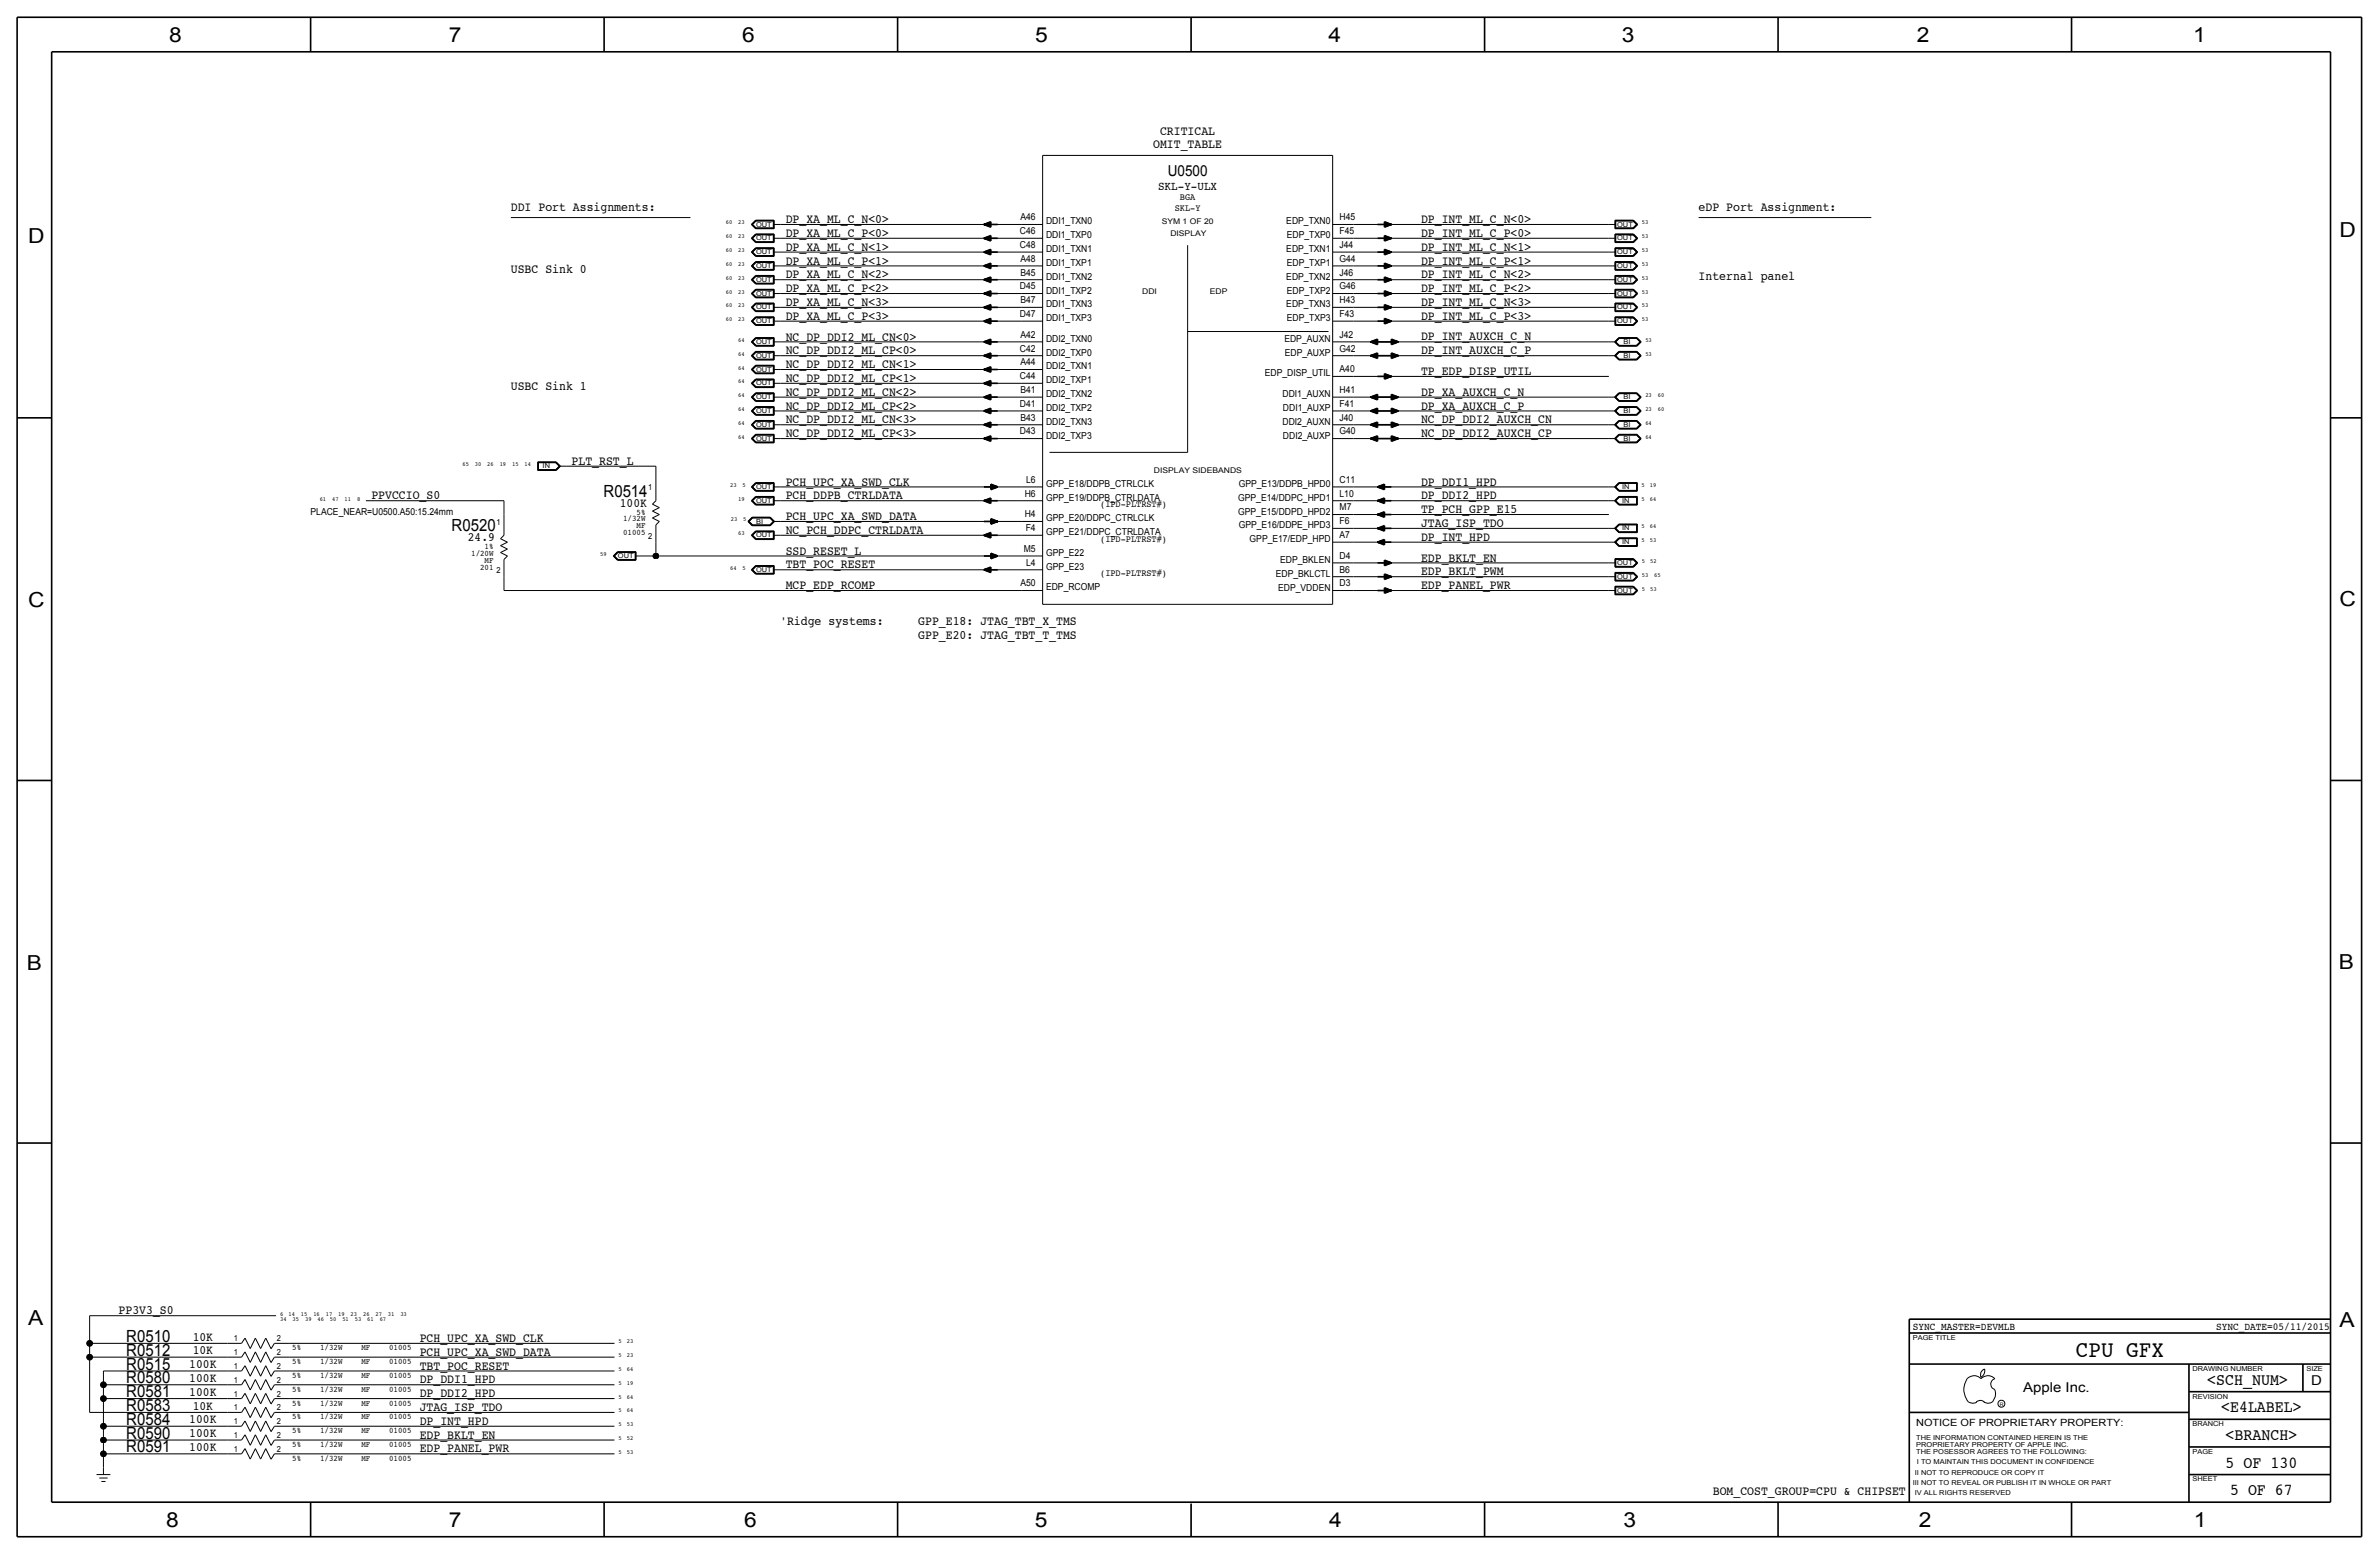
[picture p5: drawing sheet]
<svg xmlns="http://www.w3.org/2000/svg" width="875mm" height="572mm" viewBox="0 0 875 572" stroke-linecap="round" stroke-linejoin="round" font-family="sans-serif">
<defs><g id="words">
<text font-size="8.6" x="763.5" y="499.1">CPU GFX</text>
<g font-size="7.6">
<text x="62.2" y="15.5">8</text>
<text x="165" y="15.5">7</text>
<text x="273" y="15.5">6</text>
<text x="380.7" y="15.5">5</text>
<text x="488.6" y="15.5">4</text>
<text x="596.6" y="15.5">3</text>
<text x="705.1" y="15.5">2</text>
<text x="806.7" y="15.5">1</text>
<text x="10.4" y="89.4">D</text>
<text x="860.5" y="87.1">D</text>
<text x="10.4" y="223.3">C</text>
<text x="860.5" y="222.8">C</text>
<text x="9.8" y="356.6">B</text>
<text x="860.2" y="356.4">B</text>
<text x="10.4" y="487.4">A</text>
<text x="860.5" y="488.2">A</text>
<text x="61.2" y="561.6">8</text>
<text x="165" y="561.6">7</text>
<text x="273.8" y="561.6">6</text>
<text x="380.7" y="561.6">5</text>
<text x="488.9" y="561.6">4</text>
<text x="597.1" y="561.6">3</text>
<text x="705.8" y="561.6">2</text>
<text x="806.9" y="561.6">1</text>
</g>
<g font-size="6.2">
<text x="222" y="182.6">R0514</text>
<text x="166.1" y="195.3">R0520</text>
<text x="46.5" y="493.5">R0510</text>
<text x="46.5" y="503.7">R0515</text>
<text x="46.5" y="498.6">R0512</text>
<text x="46.5" y="508.8">R0580</text>
<text x="811.9" y="509.3">&lt;SCH_NUM&gt;</text>
<text x="46.5" y="513.8">R0581</text>
<text x="46.5" y="518.9">R0583</text>
<text x="817" y="519.4">&lt;E4LABEL&gt;</text>
<text x="46.5" y="524">R0584</text>
<text x="46.5" y="529.1">R0590</text>
<text x="818.6" y="529.6">&lt;BRANCH&gt;</text>
<text x="46.5" y="534.2">R0591</text>
<text x="818.6" y="539.8">5 OF 130</text>
<text x="820.3" y="549.9">5 OF 67</text>
</g>
<text font-size="5.6" x="429.5" y="64.8">U0500</text>
<g font-size="5">
<text x="850.1" y="509.3">D</text>
<text x="744.2" y="511.8">Apple Inc.</text>
</g>
<g font-size="4.7">
<text x="426.7" y="49.5">CRITICAL</text>
<text x="424.2" y="54.6">OMIT_TABLE</text>
<text x="187.9" y="77.5">DDI Port Assignments:</text>
<text x="624.8" y="77.5">eDP Port Assignment:</text>
<text x="289" y="82">DP_XA_ML_C_N&lt;0&gt;</text>
<text x="522.7" y="82">DP_INT_ML_C_N&lt;0&gt;</text>
<text x="289" y="87.1">DP_XA_ML_C_P&lt;0&gt;</text>
<text x="522.7" y="87.1">DP_INT_ML_C_P&lt;0&gt;</text>
<text x="289" y="92.2">DP_XA_ML_C_N&lt;1&gt;</text>
<text x="522.7" y="92.2">DP_INT_ML_C_N&lt;1&gt;</text>
<text x="187.9" y="100.3">USBC Sink 0</text>
<text x="289" y="97.3">DP_XA_ML_C_P&lt;1&gt;</text>
<text x="522.7" y="97.3">DP_INT_ML_C_P&lt;1&gt;</text>
<text x="289" y="102.4">DP_XA_ML_C_N&lt;2&gt;</text>
<text x="289" y="107.4">DP_XA_ML_C_P&lt;2&gt;</text>
<text x="522.7" y="102.4">DP_INT_ML_C_N&lt;2&gt;</text>
<text x="522.7" y="107.4">DP_INT_ML_C_P&lt;2&gt;</text>
<text x="624.8" y="102.9">Internal panel</text>
<text x="289" y="112.5">DP_XA_ML_C_N&lt;3&gt;</text>
<text x="522.7" y="112.5">DP_INT_ML_C_N&lt;3&gt;</text>
<text x="289" y="117.6">DP_XA_ML_C_P&lt;3&gt;</text>
<text x="522.7" y="117.6">DP_INT_ML_C_P&lt;3&gt;</text>
<text x="289" y="125.2">NC_DP_DDI2_ML_CN&lt;0&gt;</text>
<text x="522.7" y="125.2">DP_INT_AUXCH_C_N</text>
<text x="289" y="130.3">NC_DP_DDI2_ML_CP&lt;0&gt;</text>
<text x="522.7" y="130.3">DP_INT_AUXCH_C_P</text>
<text x="289" y="135.4">NC_DP_DDI2_ML_CN&lt;1&gt;</text>
<text x="522.7" y="137.9">TP_EDP_DISP_UTIL</text>
<text x="187.9" y="143.5">USBC Sink 1</text>
<text x="289" y="140.5">NC_DP_DDI2_ML_CP&lt;1&gt;</text>
<text x="289" y="145.5">NC_DP_DDI2_ML_CN&lt;2&gt;</text>
<text x="522.7" y="145.5">DP_XA_AUXCH_C_N</text>
<text x="289" y="150.6">NC_DP_DDI2_ML_CP&lt;2&gt;</text>
<text x="289" y="155.7">NC_DP_DDI2_ML_CN&lt;3&gt;</text>
<text x="522.7" y="155.7">NC_DP_DDI2_AUXCH_CN</text>
<text x="522.7" y="150.6">DP_XA_AUXCH_C_P</text>
<text x="289" y="160.8">NC_DP_DDI2_ML_CP&lt;3&gt;</text>
<text x="522.7" y="160.8">NC_DP_DDI2_AUXCH_CP</text>
<text x="210.3" y="170.9">PLT_RST_L</text>
<text x="289" y="178.6">PCH_UPC_XA_SWD_CLK</text>
<text x="522.7" y="178.6">DP_DDI1_HPD</text>
<text x="136.6" y="183.6">PPVCCIO_S0</text>
<text x="289" y="183.6">PCH_DDPB_CTRLDATA</text>
<text x="522.7" y="183.6">DP_DDI2_HPD</text>
<text x="228" y="186.4">100K</text>
<text x="289" y="191.3">PCH_UPC_XA_SWD_DATA</text>
<text x="522.7" y="188.7">TP_PCH_GPP_E15</text>
<text x="289" y="196.3">NC_PCH_DDPC_CTRLDATA</text>
<text x="522.7" y="193.8">JTAG_ISP_TDO</text>
<text x="172.1" y="199.1">24.9</text>
<text x="289" y="204">SSD_RESET_L</text>
<text x="522.7" y="198.9">DP_INT_HPD</text>
<text x="289" y="209">TBT_POC_RESET</text>
<text x="522.7" y="206.5">EDP_BKLT_EN</text>
<text x="522.7" y="211.6">EDP_BKLT_PWM</text>
<text x="289" y="216.7">MCP_EDP_RCOMP</text>
<text x="522.7" y="216.7">EDP_PANEL_PWR</text>
<text x="287" y="229.9">'Ridge systems:</text>
<text x="337.8" y="229.9">GPP_E18: JTAG_TBT_X_TMS</text>
<text x="337.8" y="235">GPP_E20: JTAG_TBT_T_TMS</text>
<text x="43.6" y="483.4">PP3V3_S0</text>
<text x="70.9" y="493">10K</text>
<text x="154.4" y="493.5">PCH_UPC_XA_SWD_CLK</text>
<text x="69.6" y="503.2">100K</text>
<text x="70.9" y="498.1">10K</text>
<text x="154.4" y="503.7">TBT_POC_RESET</text>
<text x="154.4" y="498.6">PCH_UPC_XA_SWD_DATA</text>
<text x="69.6" y="508.3">100K</text>
<text x="154.4" y="508.8">DP_DDI1_HPD</text>
<text x="69.6" y="513.3">100K</text>
<text x="154.4" y="513.8">DP_DDI2_HPD</text>
<text x="70.9" y="518.4">10K</text>
<text x="154.4" y="518.9">JTAG_ISP_TDO</text>
<text x="69.6" y="523.5">100K</text>
<text x="154.4" y="524">DP_INT_HPD</text>
<text x="69.6" y="528.6">100K</text>
<text x="69.6" y="533.7">100K</text>
<text x="154.4" y="529.1">EDP_BKLT_EN</text>
<text x="154.4" y="534.2">EDP_PANEL_PWR</text>
<text x="630" y="549.9">BOM_COST_GROUP=CPU &amp; CHIPSET</text>
</g>
<text font-size="4.5" x="426" y="69.9">SKL-Y-ULX</text>
<g font-size="3.9">
<text x="703.5" y="488.9">SYNC_MASTER=DEVMLB</text>
<text x="815.1" y="488.9">SYNC_DATE=05/11/2015</text>
</g>
<text font-size="3.7" x="704.8" y="524.5">NOTICE OF PROPRIETARY PROPERTY:</text>
<g font-size="3.5">
<text x="432.1" y="77.5">SKL-Y</text>
<text x="434" y="73.7">BGA</text>
<text x="375.3" y="81">A46</text>
<text x="384.8" y="82.6">DDI1_TXN0</text>
<text x="473.1" y="82.5">EDP_TXN0</text>
<text x="492.7" y="81">H45</text>
<text x="375.2" y="86.1">C46</text>
<text x="384.8" y="87.6">DDI1_TXP0</text>
<text x="473.3" y="87.6">EDP_TXP0</text>
<text x="492.7" y="86.1">F45</text>
<text x="375.2" y="91.2">C48</text>
<text x="384.8" y="92.7">DDI1_TXN1</text>
<text x="473.1" y="92.7">EDP_TXN1</text>
<text x="492.7" y="91.2">J44</text>
<text x="375.3" y="96.3">A48</text>
<text x="375.3" y="101.3">B45</text>
<text x="384.8" y="97.8">DDI1_TXP1</text>
<text x="473.3" y="97.8">EDP_TXP1</text>
<text x="492.7" y="96.3">G44</text>
<text x="492.7" y="101.3">J46</text>
<text x="375.2" y="106.4">D45</text>
<text x="384.8" y="102.9">DDI1_TXN2</text>
<text x="384.8" y="107.9">DDI1_TXP2</text>
<text x="473.1" y="102.9">EDP_TXN2</text>
<text x="473.3" y="107.9">EDP_TXP2</text>
<text x="492.7" y="106.4">G46</text>
<text x="375.3" y="111.5">B47</text>
<text x="384.8" y="113">DDI1_TXN3</text>
<text x="473.1" y="113">EDP_TXN3</text>
<text x="492.7" y="111.5">H43</text>
<text x="375.2" y="116.6">D47</text>
<text x="384.8" y="118.1">DDI1_TXP3</text>
<text x="473.3" y="118.1">EDP_TXP3</text>
<text x="492.7" y="116.6">F43</text>
<text x="375.3" y="124.2">A42</text>
<text x="384.8" y="125.7">DDI2_TXN0</text>
<text x="472.4" y="125.7">EDP_AUXN</text>
<text x="492.7" y="124.2">J42</text>
<text x="375.2" y="129.3">C42</text>
<text x="384.8" y="130.8">DDI2_TXP0</text>
<text x="472.6" y="130.8">EDP_AUXP</text>
<text x="492.7" y="129.3">G42</text>
<text x="375.3" y="134.4">A44</text>
<text x="384.8" y="135.9">DDI2_TXN1</text>
<text x="492.7" y="136.9">A40</text>
<text x="375.2" y="139.4">C44</text>
<text x="384.8" y="141">DDI2_TXP1</text>
<text x="465.2" y="138.4">EDP_DISP_UTIL</text>
<text x="375.2" y="149.6">D41</text>
<text x="375.3" y="144.5">B41</text>
<text x="384.8" y="146">DDI2_TXN2</text>
<text x="471.7" y="146">DDI1_AUXN</text>
<text x="492.7" y="149.6">F41</text>
<text x="492.7" y="144.5">H41</text>
<text x="375.3" y="154.7">B43</text>
<text x="384.8" y="151.1">DDI2_TXP2</text>
<text x="471.9" y="151.1">DDI1_AUXP</text>
<text x="492.7" y="154.7">J40</text>
<text x="375.2" y="159.8">D43</text>
<text x="384.8" y="156.2">DDI2_TXN3</text>
<text x="384.8" y="161.3">DDI2_TXP3</text>
<text x="471.7" y="156.2">DDI2_AUXN</text>
<text x="471.9" y="161.3">DDI2_AUXP</text>
<text x="492.7" y="159.8">G40</text>
<text x="377.4" y="177.5">L6</text>
<text x="384.8" y="179.1">GPP_E18/DDPB_CTRLCLK</text>
<text x="455.6" y="179.1">GPP_E13/DDPB_HPD0</text>
<text x="492.7" y="177.5">C11</text>
<text x="376.9" y="182.6">H6</text>
<text x="384.8" y="184.1">GPP_E19/DDPB_CTRLDATA</text>
<text x="455.4" y="184.1">GPP_E14/DDPC_HPD1</text>
<text x="492.7" y="182.6">L10</text>
<text x="114.2" y="189.2">PLACE_NEAR=U0500.A50:15.24mm</text>
<text x="376.9" y="190.2">H4</text>
<text x="384.8" y="191.8">GPP_E20/DDPC_CTRLCLK</text>
<text x="404.7" y="186.6">(IPD-PLTRST#)</text>
<text x="455.4" y="189.2">GPP_E15/DDPD_HPD2</text>
<text x="492.7" y="187.7">M7</text>
<text x="377.3" y="195.3">F4</text>
<text x="384.8" y="196.8">GPP_E21/DDPC_CTRLDATA</text>
<text x="455.6" y="194.3">GPP_E16/DDPE_HPD3</text>
<text x="492.7" y="197.9">A7</text>
<text x="492.7" y="192.8">F6</text>
<text x="376.6" y="202.9">M5</text>
<text x="404.7" y="199.3">(IPD-PLTRST#)</text>
<text x="459.6" y="199.4">GPP_E17/EDP_HPD</text>
<text x="377.4" y="208">L4</text>
<text x="384.8" y="209.6">GPP_E23</text>
<text x="384.8" y="204.5">GPP_E22</text>
<text x="470.8" y="207">EDP_BKLEN</text>
<text x="492.7" y="205.5">D4</text>
<text x="375.3" y="215.6">A50</text>
<text x="404.7" y="212">(IPD-PLTRST#)</text>
<text x="469.3" y="212.1">EDP_BKLCTL</text>
<text x="492.7" y="215.6">D3</text>
<text x="492.7" y="210.6">B6</text>
<text x="384.8" y="217.2">EDP_RCOMP</text>
<text x="470.1" y="217.2">EDP_VDDEN</text>
</g>
<g font-size="3.1">
<text x="238.5" y="180.3">1</text>
<text x="229.2" y="191.8">1/32W</text>
<text x="234.1" y="189.2">5%</text>
<text x="182.6" y="193">1</text>
<text x="229.2" y="196.9">01005</text>
<text x="234.1" y="194.3">MF</text>
<text x="178.3" y="201.9">1%</text>
<text x="238.5" y="198.1">2</text>
<text x="173.3" y="204.5">1/20W</text>
<text x="176.6" y="209.6">201</text>
<text x="178.3" y="207">MF</text>
<text x="182.6" y="210.8">2</text>
<text x="86" y="493.3">1</text>
<text x="101.8" y="493.3">2</text>
<text x="107.5" y="496.6">5%</text>
<text x="117.7" y="496.6">1/32W</text>
<text x="132.9" y="496.6">MF</text>
<text x="143.1" y="496.6">01005</text>
<text x="86" y="503.4">1</text>
<text x="86" y="498.3">1</text>
<text x="101.8" y="503.4">2</text>
<text x="101.8" y="498.3">2</text>
<text x="107.5" y="501.6">5%</text>
<text x="117.7" y="501.6">1/32W</text>
<text x="132.9" y="501.6">MF</text>
<text x="143.1" y="501.6">01005</text>
<text x="86" y="508.5">1</text>
<text x="101.8" y="508.5">2</text>
<text x="107.5" y="506.7">5%</text>
<text x="117.7" y="506.7">1/32W</text>
<text x="132.9" y="506.7">MF</text>
<text x="143.1" y="506.7">01005</text>
<text x="86" y="513.6">1</text>
<text x="101.8" y="513.6">2</text>
<text x="107.5" y="511.8">5%</text>
<text x="117.7" y="511.8">1/32W</text>
<text x="132.9" y="511.8">MF</text>
<text x="143.1" y="511.8">01005</text>
<text x="86" y="518.7">1</text>
<text x="101.8" y="518.7">2</text>
<text x="107.5" y="516.9">5%</text>
<text x="107.5" y="522">5%</text>
<text x="117.7" y="516.9">1/32W</text>
<text x="117.7" y="522">1/32W</text>
<text x="132.9" y="516.9">MF</text>
<text x="132.9" y="522">MF</text>
<text x="143.1" y="516.9">01005</text>
<text x="143.1" y="522">01005</text>
<text x="86" y="523.7">1</text>
<text x="101.8" y="523.7">2</text>
<text x="107.5" y="527">5%</text>
<text x="117.7" y="527">1/32W</text>
<text x="132.9" y="527">MF</text>
<text x="143.1" y="527">01005</text>
<text x="86" y="528.8">1</text>
<text x="86" y="533.9">1</text>
<text x="101.8" y="528.8">2</text>
<text x="101.8" y="533.9">2</text>
<text x="107.5" y="532.1">5%</text>
<text x="117.7" y="532.1">1/32W</text>
<text x="132.9" y="532.1">MF</text>
<text x="143.1" y="532.1">01005</text>
<text x="107.5" y="537.2">5%</text>
<text x="117.7" y="537.2">1/32W</text>
<text x="132.9" y="537.2">MF</text>
<text x="143.1" y="537.2">01005</text>
</g>
<g font-size="2.9">
<text x="427.3" y="82.6">SYM 1 OF 20</text>
<text x="430.5" y="86.9">DISPLAY</text>
<text x="420.1" y="107.9">DDI</text>
<text x="445" y="107.9">EDP</text>
<text x="424.4" y="174">DISPLAY SIDEBANDS</text>
</g>
<g font-size="2.5">
<text x="278.1" y="83.3">OUT</text>
<text x="594.8" y="83.3">OUT</text>
<text x="278.1" y="88.4">OUT</text>
<text x="594.8" y="88.4">OUT</text>
<text x="278.1" y="93.5">OUT</text>
<text x="594.8" y="93.5">OUT</text>
<text x="278.1" y="98.6">OUT</text>
<text x="594.8" y="98.6">OUT</text>
<text x="278.1" y="103.6">OUT</text>
<text x="594.8" y="103.6">OUT</text>
<text x="278.1" y="108.7">OUT</text>
<text x="278.1" y="113.8">OUT</text>
<text x="594.8" y="113.8">OUT</text>
<text x="594.8" y="108.7">OUT</text>
<text x="278.1" y="118.9">OUT</text>
<text x="594.8" y="118.9">OUT</text>
<text x="278.1" y="131.6">OUT</text>
<text x="278.1" y="126.5">OUT</text>
<text x="597.1" y="131.6">BI</text>
<text x="597.1" y="126.5">BI</text>
<text x="278.1" y="136.7">OUT</text>
<text x="278.1" y="141.7">OUT</text>
<text x="278.1" y="146.8">OUT</text>
<text x="597.1" y="146.8">BI</text>
<text x="278.1" y="151.9">OUT</text>
<text x="597.1" y="151.9">BI</text>
<text x="278.1" y="157">OUT</text>
<text x="597.1" y="157">BI</text>
<text x="278.1" y="162.1">OUT</text>
<text x="597.1" y="162.1">BI</text>
<text x="199.6" y="172.2">IN</text>
<text x="278.1" y="179.8">OUT</text>
<text x="596.6" y="179.8">IN</text>
<text x="278.1" y="184.9">OUT</text>
<text x="596.6" y="184.9">IN</text>
<text x="278.1" y="197.6">OUT</text>
<text x="278.1" y="192.5">BI</text>
<text x="596.6" y="195.1">IN</text>
<text x="596.6" y="200.2">IN</text>
<text x="227.3" y="205.2">OUT</text>
<text x="594.8" y="207.8">OUT</text>
<text x="278.1" y="210.3">OUT</text>
<text x="594.8" y="212.9">OUT</text>
<text x="594.8" y="217.9">OUT</text>
<text x="703.5" y="492.8">PAGE TITLE</text>
<text x="806.4" y="504.2">DRAWING NUMBER</text>
<text x="848.3" y="504.2">SIZE</text>
<text x="806.4" y="514.4">REVISION</text>
<text x="806.4" y="524.5">BRANCH</text>
<text x="704.8" y="532.1">PROPRIETARY PROPERTY OF APPLE INC.</text>
<text x="704.8" y="529.6">THE INFORMATION CONTAINED HEREIN IS THE</text>
<text x="704.8" y="534.7">THE POSESSOR AGREES TO THE FOLLOWING:</text>
<text x="705.1" y="538.5">I TO MAINTAIN THIS DOCUMENT IN CONFIDENCE</text>
<text x="806.4" y="534.7">PAGE</text>
<text x="704.3" y="542.3">II NOT TO REPRODUCE OR COPY IT</text>
<text x="806.4" y="544.8">SHEET</text>
<text x="703.5" y="546.1">III NOT TO REVEAL OR PUBLISH IT IN WHOLE OR PART</text>
<text x="704.3" y="549.9">IV ALL RIGHTS RESERVED</text>
</g>
<g font-size="2.3">
<text x="267" y="82.5">60</text>
<text x="271.5" y="82.5">23</text>
<text x="603.9" y="82.6">53</text>
<text x="267" y="87.6">60</text>
<text x="271.5" y="87.6">23</text>
<text x="603.9" y="87.6">53</text>
<text x="267" y="92.7">60</text>
<text x="271.5" y="92.7">23</text>
<text x="603.9" y="92.7">53</text>
<text x="267" y="97.8">60</text>
<text x="271.5" y="97.8">23</text>
<text x="603.9" y="97.8">53</text>
<text x="267" y="102.9">60</text>
<text x="267" y="107.9">60</text>
<text x="271.5" y="102.9">23</text>
<text x="271.5" y="107.9">23</text>
<text x="603.9" y="108">53</text>
<text x="603.9" y="102.9">53</text>
<text x="267" y="113">60</text>
<text x="271.5" y="113">23</text>
<text x="603.9" y="113">53</text>
<text x="267" y="118.1">60</text>
<text x="271.5" y="118.1">23</text>
<text x="603.9" y="118.1">53</text>
<text x="271.5" y="125.7">64</text>
<text x="605.2" y="125.7">53</text>
<text x="271.5" y="130.8">64</text>
<text x="605.2" y="130.8">53</text>
<text x="271.5" y="135.9">64</text>
<text x="271.5" y="141">64</text>
<text x="271.5" y="146">64</text>
<text x="605.2" y="146.1">23</text>
<text x="609.8" y="146.1">60</text>
<text x="271.5" y="151.1">64</text>
<text x="605.2" y="151.1">23</text>
<text x="609.8" y="151.1">60</text>
<text x="271.5" y="156.2">64</text>
<text x="271.5" y="161.3">64</text>
<text x="605.2" y="156.2">64</text>
<text x="605.2" y="161.3">64</text>
<text x="170.1" y="171.5">65</text>
<text x="174.7" y="171.5">30</text>
<text x="179.2" y="171.5">26</text>
<text x="183.8" y="171.5">19</text>
<text x="188.4" y="171.5">15</text>
<text x="192.9" y="171.5">14</text>
<text x="268.5" y="179.1">23</text>
<text x="273.1" y="179.1">5</text>
<text x="603.8" y="179.1">5</text>
<text x="606.8" y="179.1">19</text>
<text x="117.6" y="184.2">61</text>
<text x="122.2" y="184.2">47</text>
<text x="126.7" y="184.2">11</text>
<text x="131.3" y="184.2">8</text>
<text x="271.5" y="184.2">19</text>
<text x="603.8" y="184.1">5</text>
<text x="606.8" y="184.1">64</text>
<text x="268.8" y="191.8">23</text>
<text x="273.4" y="191.8">5</text>
<text x="271.5" y="196.9">63</text>
<text x="603.8" y="194.3">5</text>
<text x="606.8" y="194.3">64</text>
<text x="603.8" y="199.4">5</text>
<text x="606.8" y="199.4">53</text>
<text x="220.7" y="204.5">59</text>
<text x="268.5" y="209.6">64</text>
<text x="273.1" y="209.6">5</text>
<text x="603.9" y="207">5</text>
<text x="607" y="207">52</text>
<text x="603.9" y="212.1">53</text>
<text x="608.5" y="212.1">65</text>
<text x="603.9" y="217.2">5</text>
<text x="607" y="217.2">53</text>
<text x="103.1" y="483.9">6</text>
<text x="103.1" y="485.7">34</text>
<text x="106.1" y="483.9">14</text>
<text x="107.6" y="485.7">35</text>
<text x="110.7" y="483.9">15</text>
<text x="112.2" y="485.7">39</text>
<text x="115.3" y="483.9">16</text>
<text x="116.8" y="485.7">46</text>
<text x="119.8" y="483.9">17</text>
<text x="121.4" y="485.7">50</text>
<text x="124.4" y="483.9">19</text>
<text x="125.9" y="485.7">51</text>
<text x="129" y="483.9">23</text>
<text x="130.5" y="485.7">53</text>
<text x="133.5" y="483.9">26</text>
<text x="135.1" y="485.7">61</text>
<text x="138.1" y="483.9">27</text>
<text x="139.6" y="485.7">67</text>
<text x="142.7" y="483.9">31</text>
<text x="147.3" y="483.9">33</text>
<text x="227.5" y="494">5</text>
<text x="230.6" y="494">23</text>
<text x="227.5" y="499.1">5</text>
<text x="230.6" y="499.1">23</text>
<text x="227.5" y="504.2">5</text>
<text x="227.5" y="509.3">5</text>
<text x="230.6" y="504.2">64</text>
<text x="230.6" y="509.3">19</text>
<text x="227.5" y="514.4">5</text>
<text x="230.6" y="514.4">64</text>
<text x="227.5" y="519.4">5</text>
<text x="230.6" y="519.4">64</text>
<text x="227.5" y="524.5">5</text>
<text x="230.6" y="524.5">53</text>
<text x="227.5" y="529.6">5</text>
<text x="230.6" y="529.6">52</text>
<text x="227.5" y="534.7">5</text>
<text x="230.6" y="534.7">53</text>
</g>
<text font-size="1.8" x="735.5" y="516.9">R</text>
</g></defs>
<g fill="none" stroke="#000" stroke-width=".37">
<path d="M383.5 57.2h106.7zM383.5 57.2v165.1zM490.2 57.2v165.1zM187.9 80h66zM276.4 87.6l1.5 1.6zM276.4 92.7l1.5 1.6zM276.4 97.8l1.5 1.6zM276.4 82.5l1.5 1.6zM276.4 87.6l1.5-1.5zM276.4 92.7l1.5-1.6zM276.4 97.8l1.5-1.6zM276.4 82.6l1.5-1.6z"/>
<path d="M276.5 87.6l1.5-1.4zM276.5 92.7l1.5-1.5zM276.5 97.8l1.5-1.5zM276.5 82.6l1.5-1.5zM276.5 87.6l1.5 1.5zM276.5 92.7l1.5 1.5zM276.5 97.8l1.5 1.5zM276.5 82.6l1.5 1.4zM276.7 87.6l1.3-1.3zM276.7 92.7l1.3-1.4zM276.7 97.8l1.3-1.4zM276.7 82.6l1.3-1.4z"/>
<path d="M276.7 87.6l1.3 1.4zM276.7 92.7l1.3 1.4zM276.7 97.8l1.3 1.4zM276.7 82.5l1.3 1.4zM276.8 87.6l1.3 1.3zM276.8 92.7l1.3 1.3zM276.8 97.8l1.3 1.3zM276.8 82.5l1.3 1.3zM276.8 87.6l1.3-1.2zM277.9 86.1h6.8zM277.9 91.1h6.8zM277.9 96.2h6.8z"/>
<path d="M277.9 81h6.8zM277.9 89.2h6.8zM277.9 94.3h6.8zM277.9 99.4h6.8zM277.9 84.1h6.8zM278 89.1h6.6zM278 94.2h6.6zM278 99.3h6.6zM278 84h6.6zM278 86.2h6.6zM278 91.2h6.6zM278 96.3h6.6z"/>
<path d="M278 81.1h6.6zM278 86.3h6.5zM278 91.3h6.5zM278 96.4h6.5zM278 81.2h6.5zM278 89h6.5zM278 94.1h6.5zM278 99.2h6.5zM278 83.9h6.5zM278.1 86.4h6.3zM278.1 88.9h6.3zM278.1 91.4h6.3z"/>
<path d="M278.1 94h6.3zM278.1 96.5h6.3zM278.1 99.1h6.3zM278.1 81.3h6.3zM278.1 83.8h6.3zM278.1 91.4l-1.3 1.3zM278.1 96.5l-1.3 1.3zM278.1 81.3l-1.3 1.3zM284.4 86.4v2.5zM284.4 91.4v2.6zM284.4 96.5v2.6zM284.4 81.3v2.5z"/>
<path d="M284.4 87.6h2.6zM284.4 92.7h2.6zM284.4 97.8h2.6zM284.4 82.6h2.6zM284.5 86.3v2.7zM284.5 91.3v2.8zM284.5 96.4v2.8zM284.5 81.2v2.7zM284.6 86.2v2.9zM284.6 91.2v3zM284.6 96.3v3zM284.6 81.1v2.9z"/>
<path d="M284.7 86.1v3.1zM284.7 91.1v3.2zM284.7 96.2v3.2zM284.7 81v3.1zM287 92.7h88.9zM287 87.6h88.9zM287 97.8h88.9zM287 82.6h88.9zM375.9 87.6h7.6zM375.9 97.8h7.6zM375.9 82.6h7.6zM375.9 92.7h7.6z"/>
<path d="M436.8 90.2v76.2zM490.2 97.8h7.6zM490.2 92.7h7.6zM490.2 87.6h7.6zM490.2 82.6h7.6zM497.8 92.7h94zM497.8 82.6h94zM497.8 97.8h94zM497.8 87.6h94zM591.8 97.8h2.5zM591.8 92.7h2.5zM591.8 87.6h2.5z"/>
<path d="M591.8 82.6h2.5zM594 99.4h6.8zM594 96.2v3.2zM594 94.3h6.8zM594 91.1v3.2zM594 89.2h6.8zM594 86.1v3.1zM594 84.1h6.8zM594 81v3.1zM594 96.2h6.8zM594 91.1h6.8zM594 86.1h6.8z"/>
<path d="M594 81h6.8zM594.1 96.3v3zM594.1 99.3h6.7zM594.1 91.2v3zM594.1 94.2h6.7zM594.1 86.2v2.9zM594.1 89.1h6.7zM594.1 81.1v2.9zM594.1 84h6.7zM594.1 96.3h6.7zM594.1 91.2h6.7zM594.1 86.2h6.7z"/>
<path d="M594.1 81.1h6.7zM594.2 96.4v2.8zM594.2 99.2h6.5zM594.2 91.3v2.8zM594.2 94.1h6.5zM594.2 86.3v2.7zM594.2 89h6.5zM594.2 81.2v2.7zM594.2 83.9h6.5zM594.2 96.4h6.5zM594.2 91.3h6.5zM594.2 86.3h6.5z"/>
<path d="M594.2 81.2h6.5zM594.3 96.5h6.4zM594.3 96.5v2.6zM594.3 99.1h6.4zM594.3 91.4h6.4zM594.3 91.4v2.6zM594.3 94h6.4zM594.3 86.4h6.4zM594.3 86.4v2.5zM594.3 88.9h6.4zM594.3 81.3h6.4zM594.3 81.3v2.5z"/>
<path d="M594.3 83.8h6.4zM600.7 96.5l1.2 1.3zM600.7 91.4l1.2 1.3zM600.7 86.4l1.2 1.2zM600.7 81.3l1.2 1.3zM600.7 99.1l1.2-1.3zM600.7 94l1.2-1.3zM600.7 88.9l1.2-1.3zM600.7 83.8l1.2-1.3zM600.7 96.4l1.4 1.4zM600.7 91.3l1.4 1.4zM600.7 86.3l1.4 1.3z"/>
<path d="M600.7 81.2l1.4 1.4zM600.7 99.2l1.4-1.4zM600.7 94.1l1.4-1.4zM600.7 83.9l1.4-1.4zM600.8 99.3l1.4-1.5zM600.8 94.2l1.4-1.5zM600.8 89.1l1.4-1.5zM600.8 84l1.4-1.4zM600.8 96.3l1.4 1.5zM600.8 91.2l1.4 1.5zM600.8 86.2l1.4 1.4zM600.8 81.1l1.4 1.5z"/>
<path d="M600.8 96.2l1.6 1.6zM600.8 91.1l1.6 1.6zM600.8 86.1l1.6 1.5zM600.8 81l1.6 1.6zM600.8 94.3l1.6-1.6zM600.8 89.2l1.6-1.6zM602.1 87.6l-1.4 1.4zM602.4 97.8l-1.6 1.6zM602.4 82.5l-1.6 1.6zM624.8 80h63.5zM276.4 102.9l1.5 1.5zM276.4 107.9l1.5 1.6z"/>
<path d="M276.4 113l1.5 1.6zM276.4 118.1l1.5 1.6zM276.4 102.9l1.5-1.6zM276.4 108l1.5-1.6zM276.4 113l1.5-1.5zM276.4 118.1l1.5-1.6zM276.5 102.9l1.5-1.5zM276.5 108l1.5-1.5zM276.5 113l1.5-1.4zM276.5 118.1l1.5-1.5zM276.5 102.9l1.5 1.4zM276.5 108l1.5 1.4z"/>
<path d="M276.5 113l1.5 1.5zM276.5 118.1l1.5 1.5zM276.7 102.9l1.3-1.4zM276.7 108l1.3-1.4zM276.7 113l1.3-1.3zM276.7 118.1l1.3-1.4zM276.7 102.9l1.3 1.3zM276.7 107.9l1.3 1.4zM276.7 113l1.3 1.4zM276.7 118.1l1.3 1.4zM276.8 102.9l1.3 1.2zM276.8 107.9l1.3 1.3z"/>
<path d="M276.8 113l1.3 1.3zM276.8 118.1l1.3 1.3zM276.8 102.9l1.3-1.3zM276.8 113l1.3-1.2zM277.9 101.3h6.8zM277.9 106.4h6.8zM277.9 111.5h6.8zM277.9 116.5h6.8zM277.9 104.4h6.8zM277.9 109.5h6.8zM277.9 114.6h6.8zM277.9 119.7h6.8z"/>
<path d="M278 104.3h6.6zM278 109.4h6.6zM278 114.5h6.6zM278 119.6h6.6zM278 101.4h6.6zM278 106.5h6.6zM278 111.6h6.6zM278 116.6h6.6zM278 101.5h6.5zM278 106.6h6.5zM278 111.7h6.5zM278 116.7h6.5z"/>
<path d="M278 104.2h6.5zM278 109.3h6.5zM278 114.4h6.5zM278 119.5h6.5zM278.1 101.6h6.3zM278.1 104.1h6.3zM278.1 106.7h6.3zM278.1 109.2h6.3zM278.1 111.8h6.3zM278.1 114.3h6.3zM278.1 116.8h6.3zM278.1 119.4h6.3z"/>
<path d="M278.1 106.7l-1.3 1.3zM278.1 116.8l-1.3 1.3zM284.4 101.6v2.5zM284.4 106.7v2.5zM284.4 111.8v2.5zM284.4 116.8v2.6zM284.4 102.9h2.6zM284.4 108h2.6zM284.4 113h2.6zM284.4 118.1h2.6zM284.5 101.5v2.7zM284.5 106.6v2.7z"/>
<path d="M284.5 111.7v2.7zM284.5 116.7v2.8zM284.6 101.4v2.9zM284.6 106.5v2.9zM284.6 111.6v2.9zM284.6 116.6v3zM284.7 101.3v3.1zM284.7 106.4v3.1zM284.7 111.5v3.1zM284.7 116.5v3.2zM287 118.1h88.9zM287 113h88.9z"/>
<path d="M287 102.9h88.9zM287 108h88.9zM375.9 102.9h7.6zM375.9 108h7.6zM375.9 118.1h7.6zM375.9 113h7.6zM490.2 113h7.6zM490.2 118.1h7.6zM490.2 102.9h7.6zM490.2 108h7.6zM497.8 102.9h94zM497.8 113h94z"/>
<path d="M497.8 118.1h94zM497.8 108h94zM591.8 118.1h2.5zM591.8 113h2.5zM591.8 108h2.5zM591.8 102.9h2.5zM594 119.7h6.8zM594 116.5v3.2zM594 114.6h6.8zM594 111.5v3.1zM594 109.5h6.8zM594 106.4v3.1z"/>
<path d="M594 104.4h6.8zM594 101.3v3.1zM594 116.5h6.8zM594 111.5h6.8zM594 106.4h6.8zM594 101.3h6.8zM594.1 116.6v3zM594.1 119.6h6.7zM594.1 111.6v2.9zM594.1 114.5h6.7zM594.1 106.5v2.9zM594.1 109.4h6.7z"/>
<path d="M594.1 101.4v2.9zM594.1 104.3h6.7zM594.1 116.6h6.7zM594.1 111.6h6.7zM594.1 106.5h6.7zM594.1 101.4h6.7zM594.2 116.7v2.8zM594.2 119.5h6.5zM594.2 111.7v2.7zM594.2 114.4h6.5zM594.2 106.6v2.7zM594.2 109.3h6.5z"/>
<path d="M594.2 101.5v2.7zM594.2 104.2h6.5zM594.2 116.7h6.5zM594.2 111.7h6.5zM594.2 106.6h6.5zM594.2 101.5h6.5zM594.3 116.8h6.4zM594.3 116.8v2.6zM594.3 119.4h6.4zM594.3 111.8h6.4zM594.3 111.8v2.5zM594.3 114.3h6.4z"/>
<path d="M594.3 106.7h6.4zM594.3 106.7v2.5zM594.3 109.2h6.4zM594.3 101.6h6.4zM594.3 101.6v2.5zM594.3 104.1h6.4zM600.7 116.8l1.2 1.3zM600.7 111.8l1.2 1.2zM600.7 106.7l1.2 1.3zM600.7 101.6l1.2 1.3zM600.7 119.4l1.2-1.3zM600.7 114.3l1.2-1.3z"/>
<path d="M600.7 109.2l1.2-1.3zM600.7 104.1l1.2-1.2zM600.7 116.7l1.4 1.4zM600.7 111.7l1.4 1.3zM600.7 106.6l1.4 1.4zM600.7 101.5l1.4 1.4zM600.7 119.5l1.4-1.4zM600.7 114.4l1.4-1.4zM600.7 109.3l1.4-1.4zM600.7 104.2l1.4-1.3zM600.8 119.6l1.4-1.5zM600.8 114.5l1.4-1.5z"/>
<path d="M600.8 109.4l1.4-1.4zM600.8 104.3l1.4-1.4zM600.8 116.6l1.4 1.5zM600.8 111.6l1.4 1.4zM600.8 106.5l1.4 1.5zM600.8 101.4l1.4 1.5zM600.8 116.5l1.6 1.6zM600.8 111.5l1.6 1.5zM600.8 106.4l1.6 1.6zM600.8 101.3l1.6 1.6zM600.8 119.7l1.6-1.6zM600.8 114.6l1.6-1.6z"/>
<path d="M600.8 109.5l1.6-1.6zM600.8 104.4l1.6-1.5zM276.4 135.9l1.5 1.6zM276.4 130.8l1.5 1.6zM276.4 125.7l1.5 1.6zM276.4 135.9l1.5-1.6zM276.4 130.8l1.5-1.6zM276.4 125.7l1.5-1.5zM276.5 135.9l1.5-1.5zM276.5 130.8l1.5-1.5zM276.5 125.7l1.5-1.4zM276.5 135.9l1.5 1.5z"/>
<path d="M276.5 130.8l1.5 1.5zM276.5 125.7l1.5 1.5zM276.7 135.9l1.3-1.4zM276.7 130.8l1.3-1.4zM276.7 125.7l1.3-1.3zM276.7 135.9l1.3 1.4zM276.7 130.8l1.3 1.4zM276.7 125.7l1.3 1.4zM276.8 135.9l1.3 1.3zM276.8 130.8l1.3 1.3zM276.8 125.7l1.3 1.3zM276.8 135.9l1.3-1.3z"/>
<path d="M276.8 130.8l1.3-1.3zM277.9 139.4h6.8zM277.9 134.3h6.8zM277.9 129.2h6.8zM277.9 124.2h6.8zM277.9 137.5h6.8zM277.9 132.4h6.8zM277.9 127.3h6.8zM278 137.4h6.6zM278 132.3h6.6zM278 127.2h6.6zM278 139.5h6.6z"/>
<path d="M278 134.4h6.6zM278 129.3h6.6zM278 124.3h6.6zM278 139.6h6.5zM278 134.5h6.5zM278 129.4h6.5zM278 124.4h6.5zM278 137.3h6.5zM278 132.2h6.5zM278 127.1h6.5zM278.1 139.7h6.3zM278.1 134.6h6.3z"/>
<path d="M278.1 137.2h6.3zM278.1 129.5h6.3zM278.1 132.1h6.3zM278.1 124.5h6.3zM278.1 127h6.3zM278.1 139.7l-1.3 1.3zM278.1 124.5l-1.3 1.2zM284.4 139.7v2.5zM284.4 134.6v2.6zM284.4 129.5v2.6zM284.4 124.5v2.5zM284.4 135.9h2.6z"/>
<path d="M284.4 130.8h2.6zM284.4 125.7h2.6zM284.5 139.6v2.7zM284.5 134.5v2.8zM284.5 129.4v2.8zM284.5 124.4v2.7zM284.6 139.5v2.9zM284.6 134.4v3zM284.6 129.3v3zM284.6 124.3v2.9zM284.7 139.4v3.1zM284.7 134.3v3.2z"/>
<path d="M284.7 129.2v3.2zM284.7 124.2v3.1zM287 135.9h88.9zM287 125.7h88.9zM287 130.8h88.9zM375.9 135.9h7.6zM375.9 130.8h7.6zM375.9 125.7h7.6zM436.8 121.9h51.8zM490.2 138.4h7.6zM490.2 130.8h7.6zM490.2 125.7h7.6z"/>
<path d="M497.8 130.8h94zM497.8 125.7h94zM497.8 138.4h94zM591.8 130.8h2.5zM591.8 125.7h2.5zM593.9 130.8l1.5 1.6zM593.9 125.7l1.5 1.6zM593.9 130.8l1.5-1.6zM593.9 125.7l1.5-1.5zM594 130.8l1.5-1.5zM594 125.7l1.5-1.4zM594 130.8l1.5 1.5z"/>
<path d="M594 125.7l1.5 1.5zM594.2 130.8l1.3-1.4zM594.2 125.7l1.3-1.3zM594.2 130.8l1.3 1.4zM594.2 125.7l1.3 1.4zM594.3 130.8l1.3 1.3zM594.3 125.7l1.3 1.3zM594.3 130.8l1.3-1.3zM594.3 125.7l1.3-1.2zM595.4 132.4h6.7zM595.4 127.3h6.7zM595.4 129.2h6.7z"/>
<path d="M595.4 124.2h6.7zM595.5 129.3h6.5zM595.5 124.3h6.5zM595.5 132.3h6.5zM595.5 127.2h6.5zM595.5 129.4h6.5zM595.5 124.4h6.5zM595.5 132.2h6.5zM595.5 127.1h6.5zM595.6 129.5h6.3zM595.6 124.5h6.3zM595.6 132.1h6.3z"/>
<path d="M595.6 127h6.3zM601.9 129.5l1.3 1.3zM601.9 124.5l1.3 1.2zM601.9 132.1l1.3-1.3zM601.9 127l1.3-1.3zM602 129.4l1.4 1.4zM602 124.4l1.4 1.3zM602 132.2l1.4-1.4zM602 132.3l1.5-1.5zM602 127.2l1.5-1.5zM602 129.3l1.5 1.5zM602 124.3l1.5 1.4z"/>
<path d="M602.1 129.2l1.6 1.6zM602.1 124.2l1.6 1.5zM602.1 132.4l1.6-1.6zM602.1 127.3l1.6-1.6zM603.4 125.7l-1.4 1.4zM276.4 141l1.5 1.5zM276.4 146l1.5 1.6zM276.4 151.1l1.5 1.6zM276.4 156.2l1.5 1.6zM276.4 141l1.5-1.6zM276.4 146.1l1.5-1.6zM276.4 151.1l1.5-1.5z"/>
<path d="M276.4 156.2l1.5-1.6zM276.5 141l1.5-1.5zM276.5 146.1l1.5-1.5zM276.5 151.1l1.5-1.4zM276.5 156.2l1.5-1.5zM276.5 141l1.5 1.4zM276.5 146.1l1.5 1.4zM276.5 151.1l1.5 1.5zM276.5 156.2l1.5 1.5zM276.7 141l1.3-1.4zM276.7 146.1l1.3-1.4zM276.7 151.1l1.3-1.3z"/>
<path d="M276.7 156.2l1.3-1.4zM276.7 141l1.3 1.3zM276.7 146l1.3 1.4zM276.7 151.1l1.3 1.4zM276.7 156.2l1.3 1.4zM276.8 141l1.3 1.2zM276.8 146l1.3 1.3zM276.8 151.1l1.3 1.3zM276.8 156.2l1.3 1.3zM276.8 146.1l1.3-1.3zM276.8 151.1l1.3-1.2zM277.9 144.5h6.8z"/>
<path d="M277.9 149.6h6.8zM277.9 154.6h6.8zM277.9 159.7h6.8zM277.9 142.5h6.8zM277.9 147.6h6.8zM277.9 152.7h6.8zM277.9 157.8h6.8zM278 142.4h6.6zM278 147.5h6.6zM278 152.6h6.6zM278 157.7h6.6zM278 144.6h6.6z"/>
<path d="M278 149.7h6.6zM278 154.7h6.6zM278 159.8h6.6zM278 144.7h6.5zM278 149.8h6.5zM278 154.8h6.5zM278 159.9h6.5zM278 142.3h6.5zM278 147.4h6.5zM278 152.5h6.5zM278 157.6h6.5zM278.1 142.2h6.3z"/>
<path d="M278.1 144.8h6.3zM278.1 147.3h6.3zM278.1 149.9h6.3zM278.1 152.4h6.3zM278.1 154.9h6.3zM278.1 157.5h6.3zM278.1 154.9l-1.3 1.3zM284.4 144.8v2.5zM284.4 149.9v2.5zM284.4 154.9v2.6zM284.4 141h2.6zM284.4 146.1h2.6z"/>
<path d="M284.4 151.1h2.6zM284.4 156.2h2.6zM284.5 144.7v2.7zM284.5 149.8v2.7zM284.5 154.8v2.8zM284.5 159.9v2.8zM284.6 144.6v2.9zM284.6 149.7v2.9zM284.6 154.7v3zM284.6 159.8v3zM284.7 144.5v3.1zM284.7 149.6v3.1z"/>
<path d="M284.7 154.6v3.2zM284.7 159.7v3.2zM287 151.1h88.9zM287 156.2h88.9zM287 141h88.9zM287 146.1h88.9zM375.9 156.2h7.6zM375.9 141h7.6zM375.9 151.1h7.6zM375.9 146.1h7.6zM490.2 156.2h7.6zM490.2 151.1h7.6z"/>
<path d="M490.2 146.1h7.6zM497.8 156.2h94zM497.8 151.1h94zM497.8 146.1h94zM591.8 146.1h2.5zM591.8 156.2h2.5zM591.8 151.1h2.5zM593.9 146l1.5 1.6zM593.9 156.2l1.5 1.6zM593.9 151.1l1.5 1.6zM593.9 146.1l1.5-1.6zM593.9 156.2l1.5-1.6z"/>
<path d="M593.9 151.1l1.5-1.5zM594 146.1l1.5-1.5zM594 156.2l1.5-1.5zM594 151.1l1.5-1.4zM594 146.1l1.5 1.4zM594 156.2l1.5 1.5zM594 151.1l1.5 1.5zM594.2 146.1l1.3-1.4zM594.2 156.2l1.3-1.4zM594.2 151.1l1.3-1.3zM594.2 146l1.3 1.4zM594.2 156.2l1.3 1.4z"/>
<path d="M594.2 151.1l1.3 1.4zM594.3 146l1.3 1.3zM594.3 156.2l1.3 1.3zM594.3 151.1l1.3 1.3zM594.3 146.1l1.3-1.3zM594.3 156.2l1.3-1.3zM594.3 151.1l1.3-1.2zM595.4 147.6h6.7zM595.4 157.8h6.7zM595.4 152.7h6.7zM595.4 159.7l-1.5 1.6zM595.4 144.5h6.7z"/>
<path d="M595.4 154.6h6.7zM595.4 159.7h6.7zM595.4 149.6h6.7zM595.5 144.6h6.5zM595.5 154.7h6.5zM595.5 159.8h6.5zM595.5 149.7h6.5zM595.5 147.5h6.5zM595.5 157.7h6.5zM595.5 152.6h6.5zM595.5 144.7h6.5zM595.5 154.8h6.5z"/>
<path d="M595.5 159.9h6.5zM595.5 149.8h6.5zM595.5 147.4h6.5zM595.5 157.6h6.5zM595.5 152.5h6.5zM595.6 144.8h6.3zM595.6 154.9h6.3zM595.6 149.9h6.3zM595.6 147.3h6.3zM595.6 157.5h6.3zM595.6 152.4h6.3zM601.9 144.8l1.3 1.3z"/>
<path d="M601.9 154.9l1.3 1.3zM601.9 149.9l1.3 1.2zM601.9 147.3l1.3-1.3zM601.9 157.5l1.3-1.3zM601.9 152.4l1.3-1.3zM602 144.7l1.4 1.4zM602 154.8l1.4 1.4zM602 159.9l1.4 1.4zM602 149.8l1.4 1.3zM602 147.4l1.4-1.4zM602 157.6l1.4-1.4zM602 152.5l1.4-1.4z"/>
<path d="M602 147.5l1.5-1.4zM602 157.7l1.5-1.5zM602 152.6l1.5-1.5zM602 144.6l1.5 1.5zM602 154.7l1.5 1.5zM602 159.8l1.5 1.5zM602 149.7l1.5 1.4zM602.1 144.5l1.6 1.6zM602.1 154.6l1.6 1.6zM602.1 159.7l1.6 1.6zM602.1 149.6l1.6 1.5zM602.1 147.6l1.6-1.6z"/>
<path d="M602.1 152.7l1.6-1.6zM603.7 156.2l-1.6 1.6zM197.8 169.9v3.1zM197.8 173h6.8zM197.8 169.9h6.8zM197.9 170v2.9zM197.9 172.9h6.6zM197.9 170h6.6zM198 170.1h6.5zM198 170.1v2.7zM198 172.8h6.5zM198.1 170.2h6.3z"/>
<path d="M198.1 170.2v2.5zM198.1 172.7h6.3zM204.4 172.7l1.3-1.3zM204.4 170.2l1.3 1.3zM204.5 172.8l1.3-1.4zM204.5 170.1l1.3 1.4zM204.5 170l1.5 1.5zM204.5 172.9l1.5-1.4zM204.6 169.9l1.5 1.6zM204.6 173l1.5-1.6zM205.7 171.5h2.5zM208.2 171.5h33z"/>
<path d="M241.2 171.5v5zM241.2 176.5v7.7zM276.4 179.1l1.5 1.5zM276.4 161.3l1.5 1.6zM276.4 179.1l1.5-1.6zM276.4 161.3l1.5-1.6zM276.5 179.1l1.5-1.5zM276.5 161.3l1.5-1.5zM276.5 179.1l1.5 1.4zM276.5 161.3l1.5 1.5zM276.7 179.1l1.3-1.4zM276.7 161.3l1.3-1.4z"/>
<path d="M276.7 179.1l1.3 1.3zM276.7 161.3l1.3 1.4zM276.8 179.1l1.3 1.2zM276.8 161.3l1.3 1.3zM277.9 177.5h6.8zM277.9 162.9h6.8zM278 162.8h6.6zM278 177.6h6.6zM278 177.7h6.5zM278 162.7h6.5zM278.1 177.8h6.3zM278.1 160h6.3z"/>
<path d="M278.1 162.6h6.3zM278.1 177.8l-1.3 1.3zM278.1 160l-1.3 1.3zM284.4 177.8v2.5zM284.4 160v2.6zM284.4 179.1h2.6zM284.4 161.3h2.6zM284.5 177.7v2.7zM284.6 177.6v2.9zM284.7 177.5v3.1zM287 161.3h88.9zM287 179.1h88.9z"/>
<path d="M375.9 179.1h7.6zM375.9 161.3h7.6zM386 166.4h50.8zM490.2 179.1h7.6zM490.2 161.3h7.6zM497.8 161.3h94zM497.8 179.1h94zM591.8 161.3h2.5zM591.8 179.1h2.5zM593.9 161.3l1.5 1.6zM593.9 179.1l1.5 1.5zM593.9 179.1l1.5-1.6z"/>
<path d="M594 161.3l1.5-1.5zM594 179.1l1.5-1.5zM594 161.3l1.5 1.5zM594 179.1l1.5 1.4zM594.2 161.3l1.3-1.4zM594.2 179.1l1.3-1.4zM594.2 161.3l1.3 1.4zM594.2 179.1l1.3 1.3zM594.3 161.3l1.3 1.3zM594.3 179.1l1.3 1.2zM594.3 161.3l1.3-1.3zM594.3 179.1l1.3-1.3z"/>
<path d="M595.4 162.9h6.7zM595.4 177.5h6.8zM595.5 162.8h6.5zM595.5 177.6h6.6zM595.5 162.7h6.5zM595.5 177.7h6.5zM595.6 160h6.3zM595.6 162.6h6.3zM595.6 177.8h6.3zM601.9 160l1.3 1.3zM601.9 162.6l1.3-1.3zM601.9 177.8v2.5z"/>
<path d="M602 162.8l1.5-1.5zM602 177.7v2.7zM602.1 162.9l1.6-1.6zM602.1 177.6v2.9zM602.2 177.5v3.1zM603.4 161.3l-1.4 1.4zM134.6 184.2h50.8zM184.1 198.1l1.3-1.3zM184.1 198.1l2.5 1.3zM185.4 184.2v5zM185.4 189.2v7.7zM240 185.4l1.2-1.3z"/>
<path d="M240 185.4l2.5 1.3zM240 190.5l2.5 1.3zM240 188l2.5 1.2zM240 190.5l2.5-1.3zM240 188l2.5-1.3zM241.2 199.4v5.1zM241.2 193v6.4zM242.5 191.8l-1.3 1.2zM275.1 191.8l1.6 1.5zM275.1 191.8l1.6-1.6zM275.2 191.8l1.5 1.4zM275.2 191.8l1.5-1.5z"/>
<path d="M275.4 191.8l1.4-1.4zM275.4 191.8l1.4 1.3zM275.5 191.8l1.3 1.2zM275.5 191.8l1.3-1.3zM276.4 196.8l1.5 1.6zM276.4 184.1l1.5 1.6zM276.4 196.9l1.5-1.6zM276.4 184.2l1.5-1.6zM276.5 196.9l1.5-1.5zM276.5 184.2l1.5-1.5zM276.5 196.9l1.5 1.4zM276.5 184.2l1.5 1.4z"/>
<path d="M276.7 196.9l1.3-1.4zM276.7 193.3h6.6zM276.7 184.2l1.3-1.4zM276.7 196.8l1.3 1.4zM276.7 184.1l1.3 1.4zM276.7 190.2h6.6zM276.7 190.3h6.6zM276.7 193.2h6.6zM276.8 190.4h6.4zM276.8 193.1h6.4zM276.8 196.8l1.3 1.3zM276.8 184.1l1.3 1.3z"/>
<path d="M276.8 193h6.4zM276.8 190.5h6.4zM276.8 184.2l1.3-1.3zM277.9 195.3h6.8zM277.9 182.6h6.8zM277.9 198.4h6.8zM277.9 185.7h6.8zM277.9 180.6h6.8zM278 198.3h6.6zM278 185.6h6.6zM278 180.5h6.6zM278 195.4h6.6z"/>
<path d="M278 182.7h6.6zM278 195.5h6.5zM278 182.8h6.5zM278 198.2h6.5zM278 185.5h6.5zM278 180.4h6.5zM278.1 195.6h6.3zM278.1 198.1h6.3zM278.1 182.9h6.3zM278.1 185.4h6.3zM278.1 180.3h6.3zM278.1 195.6l-1.3 1.3z"/>
<path d="M283.2 190.5l1.2 1.3zM283.2 193.1l1.4-1.3zM283.2 190.4l1.4 1.4zM283.3 193.2l1.4-1.4zM283.3 190.3l1.4 1.5zM283.3 190.2l1.6 1.6zM283.3 193.3l1.6-1.5zM284.4 195.6v2.5zM284.4 182.9v2.5zM284.4 196.9h2.6zM284.4 191.8h2.6zM284.4 184.2h2.6z"/>
<path d="M284.4 191.8l-1.2 1.2zM284.5 195.5v2.7zM284.5 182.8v2.7zM284.6 195.4v2.9zM284.6 182.7v2.9zM284.7 195.3v3.1zM284.7 182.6v3.1zM287 191.8h88.9zM287 184.2h88.9zM287 196.9h88.9zM375.9 196.9h7.6zM375.9 184.2h7.6z"/>
<path d="M375.9 191.8h7.6zM490.2 199.4h7.6zM490.2 194.3h7.6zM490.2 189.2h7.6zM490.2 184.2h7.6zM497.8 194.3h94zM497.8 184.2h94zM497.8 199.4h94zM497.8 189.2h94zM591.8 194.3h2.5zM591.8 184.2h2.5zM591.8 199.4h2.5z"/>
<path d="M593.9 194.3l1.5 1.6zM593.9 184.1l1.5 1.6zM593.9 199.4l1.5 1.6zM593.9 194.3l1.5-1.6zM594 194.3l1.5-1.5zM594 184.2l1.5-1.5zM594 199.4l1.5-1.5zM594 194.3l1.5 1.5zM594 184.2l1.5 1.4zM594 199.4l1.5 1.5zM594.2 194.3l1.3-1.4zM594.2 194.3l1.3 1.4z"/>
<path d="M594.2 184.1l1.3 1.4zM594.2 199.4l1.3 1.4zM594.3 194.3l1.3 1.3zM594.3 184.1l1.3 1.3zM594.3 199.4l1.3 1.3zM594.3 194.3l1.3-1.3zM594.3 184.2l1.3-1.3zM594.3 199.4l1.3-1.3zM595.4 192.7h6.8zM595.4 182.6h6.8zM595.4 197.8h6.8zM595.4 182.6l-1.5 1.6z"/>
<path d="M595.4 197.8l-1.5 1.6zM595.4 195.9h6.8zM595.4 180.6h6.8zM595.4 185.7h6.8zM595.5 192.8h6.6zM595.5 182.7h6.6zM595.5 197.9h6.6zM595.5 195.8h6.6zM595.5 180.5h6.6zM595.5 185.6h6.6zM595.5 195.7h6.5zM595.5 180.4h6.5z"/>
<path d="M595.5 185.5h6.5zM595.5 182.8l-1.3 1.4zM595.5 198l-1.3 1.4zM595.5 192.9h6.5zM595.5 182.8h6.5zM595.5 198h6.5zM595.6 195.6h6.3zM595.6 180.3h6.3zM595.6 185.4h6.3zM595.6 193h6.3zM595.6 182.9h6.3zM595.6 198.1h6.3z"/>
<path d="M601.9 193v2.6zM601.9 182.9v2.5zM601.9 198.1v2.6zM602 192.9v2.8zM602 182.8v2.7zM602 198v2.8zM602.1 192.8v3zM602.1 182.7v2.9zM602.1 197.9v3zM602.2 192.7v3.2zM602.2 182.6v3.1zM602.2 197.8v3.2z"/>
<path d="M184.1 203.2l2.5 1.3zM184.1 200.7l2.5 1.2zM184.1 203.2l2.5-1.3zM184.1 200.7l2.5-1.3zM185.4 212.1v5.1zM185.4 205.7v6.4zM185.4 217.2h190.5zM186.6 204.5l-1.2 1.2zM225.6 204.5l1.5 1.5zM225.6 204.5l1.5-1.6zM225.7 204.5l1.5-1.5zM225.7 204.5l1.5 1.4z"/>
<path d="M225.9 204.5l1.3-1.4zM225.9 204.5l1.3 1.3zM226 204.5l1.3 1.2zM226 204.5l1.3-1.3zM227.1 202.9h6.8zM227.1 206h6.8zM227.2 205.9h6.6zM227.2 203h6.6zM227.2 203.1h6.5zM227.2 205.8h6.5zM227.3 203.2h6.3zM227.3 205.7h6.3z"/>
<path d="M233.6 203.2v2.5zM233.6 204.5h2.6zM233.7 203.1v2.7zM233.8 203v2.9zM233.9 202.9v3.1zM236.2 204.5h5zM241.2 204.5h134.7zM276.4 209.5l1.5 1.6zM276.4 209.6l1.5-1.6zM276.5 209.6l1.5-1.5zM276.5 209.6l1.5 1.4zM276.7 209.6l1.3-1.4z"/>
<path d="M276.7 209.6l1.3 1.3zM276.8 209.5l1.3 1.3zM276.8 209.6l1.3-1.3zM277.9 208h6.8zM277.9 211.1h6.8zM278 211h6.6zM278 208.1h6.6zM278 208.2h6.5zM278 210.9h6.5zM278.1 208.3h6.3zM278.1 210.8h6.3zM284.4 208.3v2.5z"/>
<path d="M284.4 209.6h2.6zM284.5 208.2v2.7zM284.6 208.1v2.9zM284.7 208v3.1zM287 209.6h88.9zM375.9 217.2h7.6zM375.9 204.5h7.6zM375.9 209.6h7.6zM490.2 217.2h7.6zM490.2 207h7.6zM490.2 212.1h7.6zM497.8 212.1h94z"/>
<path d="M497.8 217.2h94zM497.8 207h94zM591.8 217.2h2.5zM591.8 212.1h2.5zM591.8 207h2.5zM594 218.7h6.8zM594 215.6v3.1zM594 213.7h6.8zM594 210.5v3.2zM594 208.6h6.8zM594 205.4v3.2zM594 215.6h6.8z"/>
<path d="M594 210.5h6.8zM594 205.4h6.8zM594.1 215.7v2.9zM594.1 218.6h6.7zM594.1 210.6v3zM594.1 213.6h6.7zM594.1 205.5v3zM594.1 208.5h6.7zM594.1 215.7h6.7zM594.1 210.6h6.7zM594.1 205.5h6.7zM594.2 215.8v2.7z"/>
<path d="M594.2 218.5h6.5zM594.2 210.7v2.8zM594.2 213.5h6.5zM594.2 205.6v2.8zM594.2 208.4h6.5zM594.2 215.8h6.5zM594.2 210.7h6.5zM594.2 205.6h6.5zM594.3 215.9h6.4zM594.3 215.9v2.5zM594.3 218.4h6.4zM594.3 210.8h6.4z"/>
<path d="M594.3 210.8v2.6zM594.3 213.4h6.4zM594.3 205.7h6.4zM594.3 205.7v2.6zM594.3 208.3h6.4zM595.4 201h6.8zM595.5 200.9h6.6zM595.5 200.8h6.5zM595.6 200.7h6.3zM600.7 215.9l1.2 1.3zM600.7 210.8l1.2 1.3zM600.7 205.7l1.2 1.3z"/>
<path d="M600.7 218.4l1.2-1.2zM600.7 213.4l1.2-1.3zM600.7 208.3l1.2-1.3zM600.7 215.8l1.4 1.4zM600.7 210.7l1.4 1.4zM600.7 205.6l1.4 1.4zM600.7 218.5l1.4-1.3zM600.7 213.5l1.4-1.4zM600.8 218.6l1.4-1.4zM600.8 213.6l1.4-1.5zM600.8 208.5l1.4-1.5zM600.8 215.7l1.4 1.5z"/>
<path d="M600.8 210.6l1.4 1.5zM600.8 205.5l1.4 1.5zM600.8 215.6l1.6 1.6zM600.8 210.5l1.6 1.6zM600.8 205.4l1.6 1.6zM602.1 207l-1.4 1.4zM602.4 217.2l-1.6 1.5zM602.4 212.1l-1.6 1.6zM602.4 207l-1.6 1.6zM383.5 222.3h106.7zM33 494h50.8zM33 499.1h50.8z"/>
<path d="M33 483.9h68.5zM33 483.9v10.1zM33 494v5.1zM33 499.1v20.3zM83.8 494h5zM83.8 499.1h5zM90.1 492.1l1.9 3.9zM90.1 497.2l1.9 3.8zM90.1 492.1l-1.3 1.9zM90.1 497.2l-1.3 1.9zM93.9 492.1l-1.9 3.9zM93.9 497.2l-1.9 3.8z"/>
<path d="M93.9 492.1l2 3.9zM93.9 497.2l2 3.8zM97.7 492.1l-1.8 3.9zM97.7 497.2l-1.8 3.8zM97.7 492.1l2 3.9zM97.7 497.2l2 3.8zM100.9 494h5.7zM100.9 499.1h5.7zM100.9 494l-1.2 2.1zM100.9 499.1l-1.2 2zM106.6 494h119.4zM106.6 499.1h119.4z"/>
<path d="M33 519.4h50.8zM38 504.2h45.8zM38 509.3h45.8zM38 514.4h45.8zM38 504.2v5.1zM38 509.3v5.1zM38 514.4v10.1zM83.8 509.3h5zM83.8 514.4h5zM83.8 504.2h5zM83.8 519.4h5zM90.1 507.3l1.9 3.9z"/>
<path d="M90.1 512.4l1.9 3.9zM90.1 502.3l1.9 3.8zM90.1 517.5l1.9 3.9zM90.1 507.3l-1.3 2zM90.1 512.4l-1.3 2zM90.1 502.3l-1.3 1.9zM90.1 517.5l-1.3 1.9zM93.9 507.3l-1.9 3.9zM93.9 512.4l-1.9 3.9zM93.9 502.3l-1.9 3.8zM93.9 517.5l-1.9 3.9zM93.9 507.3l2 3.9z"/>
<path d="M93.9 512.4l2 3.9zM93.9 502.3l2 3.8zM93.9 517.5l2 3.9zM97.7 507.3l-1.8 3.9zM97.7 512.4l-1.8 3.9zM97.7 502.3l-1.8 3.8zM97.7 517.5l-1.8 3.9zM97.7 507.3l2 3.9zM97.7 512.4l2 3.9zM97.7 502.3l2 3.8zM97.7 517.5l2 3.9zM100.9 509.3h5.7z"/>
<path d="M100.9 514.4h5.7zM100.9 504.2h5.7zM100.9 519.4h5.7zM100.9 509.3l-1.2 2zM100.9 514.3l-1.2 2.1zM100.9 504.2l-1.2 2zM100.9 519.4l-1.2 2.1zM106.6 504.2h119.4zM106.6 509.3h119.4zM106.6 514.4h119.4zM106.6 519.4h119.4zM724.1 515.6l.5 .2a2.67 2.67 0 0 0 2.5-.2"/>
<path d="M726.8 515.7a2.09 2.09 0 0 1 3.1 0M728.6 506.5a2.69 2.69 0 0 0 1.3-3 2.26 2.26 0 0 0-1.3 3M729.7 515.6l.4 .2a2.67 2.67 0 0 0 2.6-.2M733.7 511.1a4.5 4.5 0 0 1-1 4.6M733.8 511a2.08 2.08 0 0 1-1.6-2 2.08 2.08 0 0 1 1.6-2 3.4 3.4 0 0 0-5.1 0 3.6 3.6 0 0 0-3.9-.8 3.6 3.6 0 0 0-2.3 3.3 7.1 7.1 0 0 0 1.6 6.2M38 524.5h45.8zM38 524.5v5.1zM38 529.6h45.8zM38 529.6v5.1zM38 534.7h45.8zM38 534.7v5zM38 539.8v2.5z"/>
<path d="M83.8 524.5h5zM83.8 529.6h5zM83.8 534.7h5zM90.1 522.6l1.9 3.8zM90.1 527.7l1.9 3.8zM90.1 532.7l1.9 3.9zM90.1 522.6l-1.3 1.9zM90.1 527.7l-1.3 1.9zM90.1 532.7l-1.3 2zM93.9 522.6l-1.9 3.8zM93.9 527.7l-1.9 3.8zM93.9 532.7l-1.9 3.9z"/>
<path d="M93.9 522.6l2 3.8zM93.9 527.7l2 3.8zM93.9 532.7l2 3.9zM97.7 522.6l-1.8 3.8zM97.7 527.7l-1.8 3.8zM97.7 532.7l-1.8 3.9zM97.7 522.6l2 3.8zM97.7 527.7l2 3.8zM97.7 532.7l2 3.9zM100.9 524.5h5.7zM100.9 529.6h5.7zM100.9 534.7h5.7z"/>
<path d="M100.9 524.5l-1.2 2zM100.9 529.6l-1.2 2zM100.9 534.7l-1.2 2zM106.6 529.6h119.4zM106.6 534.7h119.4zM106.6 524.5h119.4zM35.5 542.3h5.1zM36.5 543.6h3.1zM37.3 544.8h1.5z"/>
<circle cx="736.1" cy="516.2" r="1.28"/>
</g>
<g fill="none" stroke="#000" stroke-width=".6" stroke-linecap="butt">
<path d="M6.3 6.4v558.7zM6.3 6.4h862.3zM19 19.1h838.2zM19 19.1v533.4zM114.2 6.4v12.7zM222.2 6.4v12.7zM330.1 6.4v12.7zM438.1 6.4v12.7zM546 6.4v12.7zM654 6.4v12.7zM761.9 6.4v12.7zM857.2 19.1v533.4z"/>
<path d="M868.6 6.4v558.7zM361.9 92.7l2.5 .5zM361.9 92.7l2.5 .8zM361.9 92.7l2.5-.5zM361.9 92.7l2.5-.2zM361.9 92.7l2.5 .3zM361.9 92.7l2.5-1zM361.9 92.7l2.5 1zM361.9 92.7l2.5-.8zM361.9 92.7h5.1zM361.9 87.6l2.5 .5zM361.9 87.6l2.5 .8z"/>
<path d="M361.9 87.6l2.5-.5zM361.9 87.6l2.5-.2zM361.9 87.6l2.5 .3zM361.9 87.6l2.5-1zM361.9 87.6l2.5 1zM361.9 87.6l2.5-.7zM361.9 87.6h5.1zM361.9 82.6l2.5 .5zM361.9 82.6l2.5 .7zM361.9 82.6l2.5-.6zM361.9 82.6l2.5-.3zM361.9 82.6l2.5 .2z"/>
<path d="M361.9 82.6l2.5-1.1zM361.9 82.6l2.5 1zM361.9 82.6l2.5-.8zM361.9 82.6h5.1zM361.9 97.8l2.5 .5zM361.9 97.8l2.5 .8zM361.9 97.8l2.5-.5zM361.9 97.8l2.5-.3zM361.9 97.8l2.5 .2zM361.9 97.8l2.5-1zM361.9 97.8l2.5 1zM361.9 97.8l2.5-.8z"/>
<path d="M361.9 97.8h5.1zM364.4 91.7v2zM364.4 86.6v2zM364.4 81.5v2.1zM364.4 96.8v2zM506.7 82.6h5.1zM506.7 87.6h5.1zM506.7 92.7h5.1zM506.7 97.8h5.1zM509.2 83.1l2.6-.5zM509.2 83.3l2.6-.7zM509.2 82l2.6 .6z"/>
<path d="M509.2 82.3l2.6 .3zM509.2 82.8l2.6-.2zM509.2 81.5l2.6 1.1zM509.2 83.6l2.6-1zM509.2 81.8l2.6 .8zM509.2 88.1l2.6-.5zM509.2 88.4l2.6-.8zM509.2 87.1l2.6 .5zM509.2 87.4l2.6 .2zM509.2 87.9l2.6-.3zM509.2 86.6l2.6 1zM509.2 88.6l2.6-1z"/>
<path d="M509.2 86.9l2.6 .7zM509.2 93.2l2.6-.5zM509.2 93.5l2.6-.8zM509.2 92.2l2.6 .5zM509.2 92.5l2.6 .2zM509.2 93l2.6-.3zM509.2 91.7l2.6 1zM509.2 93.7l2.6-1zM509.2 91.9l2.6 .8zM509.2 98.3l2.6-.5zM509.2 98.6l2.6-.8zM509.2 97.3l2.6 .5z"/>
<path d="M509.2 97.5l2.6 .3zM509.2 98l2.6-.2zM509.2 96.8l2.6 1zM509.2 98.8l2.6-1zM509.2 97l2.6 .8zM509.2 81.5v2.1zM509.2 86.6v2zM509.2 91.7v2zM509.2 96.8v2zM361.9 102.9l2.5 .5zM361.9 102.9l2.5 .7zM361.9 102.9l2.5-.5z"/>
<path d="M361.9 102.9l2.5-.3zM361.9 102.9l2.5 .2zM361.9 102.9l2.5-1zM361.9 102.9l2.5 1zM361.9 102.9l2.5-.8zM361.9 102.9h5.1zM361.9 118.1l2.5 .5zM361.9 118.1l2.5 .8zM361.9 118.1l2.5-.5zM361.9 118.1l2.5-.2zM361.9 118.1l2.5 .3zM361.9 118.1l2.5-1z"/>
<path d="M361.9 118.1l2.5 1zM361.9 118.1l2.5-.8zM361.9 118.1h5.1zM361.9 108l2.5 .5zM361.9 108l2.5 .7zM361.9 108l2.5-.6zM361.9 108l2.5-.3zM361.9 108l2.5 .2zM361.9 108l2.5-1.1zM361.9 108l2.5 1zM361.9 108l2.5-.8zM361.9 108h5.1z"/>
<path d="M361.9 113l2.5 .5zM361.9 113l2.5 .8zM361.9 113l2.5-.5zM361.9 113l2.5-.2zM361.9 113l2.5 .3zM361.9 113l2.5-1zM361.9 113l2.5 1zM361.9 113l2.5-.7zM361.9 113h5.1zM364.4 101.9v2zM364.4 117.1v2zM364.4 106.9v2.1z"/>
<path d="M364.4 112v2zM506.7 113h5.1zM506.7 118.1h5.1zM506.7 102.9h5.1zM506.7 108h5.1zM509.2 113.5l2.6-.5zM509.2 113.8l2.6-.8zM509.2 112.5l2.6 .5zM509.2 112.8l2.6 .2zM509.2 113.3l2.6-.3zM509.2 112l2.6 1zM509.2 114l2.6-1z"/>
<path d="M509.2 112.3l2.6 .7zM509.2 118.6l2.6-.5zM509.2 118.9l2.6-.8zM509.2 117.6l2.6 .5zM509.2 117.9l2.6 .2zM509.2 118.4l2.6-.3zM509.2 117.1l2.6 1zM509.2 119.1l2.6-1zM509.2 117.3l2.6 .8zM509.2 103.4l2.6-.5zM509.2 103.6l2.6-.7zM509.2 102.4l2.6 .5z"/>
<path d="M509.2 102.6l2.6 .3zM509.2 103.1l2.6-.2zM509.2 101.9l2.6 1zM509.2 103.9l2.6-1zM509.2 102.1l2.6 .8zM509.2 108.5l2.6-.5zM509.2 108.7l2.6-.7zM509.2 107.4l2.6 .6zM509.2 107.7l2.6 .3zM509.2 108.2l2.6-.2zM509.2 106.9l2.6 1.1zM509.2 109l2.6-1z"/>
<path d="M509.2 107.2l2.6 .8zM509.2 112v2zM509.2 117.1v2zM509.2 101.9v2zM509.2 106.9v2.1zM361.9 125.7l2.5 .5zM361.9 125.7l2.5 .8zM361.9 125.7l2.5-.5zM361.9 125.7l2.5-.2zM361.9 125.7l2.5 .3zM361.9 125.7l2.5-1zM361.9 125.7l2.5 1z"/>
<path d="M361.9 125.7l2.5-.7zM361.9 125.7h5.1zM361.9 130.8l2.5 .5zM361.9 130.8l2.5 .8zM361.9 130.8l2.5-.5zM361.9 130.8l2.5-.2zM361.9 130.8l2.5 .3zM361.9 130.8l2.5-1zM361.9 130.8l2.5 1zM361.9 130.8l2.5-.8zM361.9 130.8h5.1zM361.9 135.9l2.5 .5z"/>
<path d="M361.9 135.9l2.5 .8zM361.9 135.9l2.5-.5zM361.9 135.9l2.5-.3zM361.9 135.9l2.5 .2zM361.9 135.9l2.5-1zM361.9 135.9l2.5 1zM361.9 135.9l2.5-.8zM361.9 135.9h5.1zM364.4 124.7v2zM364.4 129.8v2zM364.4 134.9v2zM364.4 140v2z"/>
<path d="M504.1 125.7h10.2zM504.1 130.8h10.2zM504.1 125.7l2.6-.7zM504.1 125.7l2.6 1zM504.1 125.7l2.6-1zM504.1 125.7l2.6-.5zM504.1 125.7l2.6 .8zM504.1 125.7l2.6 .5zM504.1 125.7l2.6 .3zM504.1 125.7l2.6-.2zM504.1 130.8l2.6-.8zM504.1 130.8l2.6 1z"/>
<path d="M504.1 130.8l2.6-1zM504.1 130.8l2.6-.5zM504.1 130.8l2.6 .8zM504.1 130.8l2.6 .5zM504.1 130.8l2.6 .3zM504.1 130.8l2.6-.2zM506.7 124.7v2zM506.7 129.8v2zM506.7 138.4h5.1zM509.2 138.9l2.6-.5zM509.2 139.2l2.6-.8zM509.2 137.9l2.6 .5z"/>
<path d="M509.2 138.2l2.6 .2zM509.2 138.7l2.6-.3zM509.2 137.4l2.6 1zM509.2 139.4l2.6-1zM509.2 137.7l2.6 .7zM509.2 137.4v2zM511.8 125.2l2.5 .5zM511.8 125l2.5 .7zM511.8 126.5l2.5-.8zM511.8 126.2l2.5-.5zM511.8 124.7l2.5 1zM511.8 126.7l2.5-1z"/>
<path d="M511.8 126l2.5-.3zM511.8 125.5l2.5 .2zM511.8 130.3l2.5 .5zM511.8 130l2.5 .8zM511.8 131.6l2.5-.8zM511.8 131.3l2.5-.5zM511.8 129.8l2.5 1zM511.8 131.8l2.5-1zM511.8 131.1l2.5-.3zM511.8 130.6l2.5 .2zM511.8 124.7v2zM511.8 129.8v2z"/>
<path d="M6.3 153.7h12.7zM361.9 146.1l2.5 .5zM361.9 146.1l2.5 .7zM361.9 146.1l2.5-.6zM361.9 146.1l2.5-.3zM361.9 146.1l2.5 .2zM361.9 146.1l2.5-1.1zM361.9 146.1l2.5 1zM361.9 146.1l2.5-.8zM361.9 146.1h5.1zM361.9 151.1l2.5 .5zM361.9 151.1l2.5 .8z"/>
<path d="M361.9 151.1l2.5-.5zM361.9 151.1l2.5-.2zM361.9 151.1l2.5 .3zM361.9 151.1l2.5-1zM361.9 151.1l2.5 1zM361.9 151.1l2.5-.7zM361.9 151.1h5.1zM361.9 156.2l2.5 .5zM361.9 156.2l2.5 .8zM361.9 156.2l2.5-.5zM361.9 156.2l2.5-.2zM361.9 156.2l2.5 .3z"/>
<path d="M361.9 156.2l2.5-1zM361.9 156.2l2.5 1zM361.9 156.2l2.5-.8zM361.9 156.2h5.1zM361.9 141l2.5 .5zM361.9 141l2.5 .7zM361.9 141l2.5-.5zM361.9 141l2.5-.3zM361.9 141l2.5 .2zM361.9 141l2.5-1zM361.9 141l2.5 1zM361.9 141l2.5-.8z"/>
<path d="M361.9 141h5.1zM364.4 145v2.1zM364.4 150.1v2zM364.4 155.2v2zM504.1 156.2h10.2zM504.1 151.1h10.2zM504.1 146.1h10.2zM504.1 156.2l2.6-.8zM504.1 156.2l2.6 1zM504.1 156.2l2.6-1zM504.1 156.2l2.6-.5zM504.1 156.2l2.6 .8z"/>
<path d="M504.1 156.2l2.6 .5zM504.1 156.2l2.6 .3zM504.1 156.2l2.6-.2zM504.1 151.1l2.6-.7zM504.1 151.1l2.6 1zM504.1 151.1l2.6-1zM504.1 151.1l2.6-.5zM504.1 151.1l2.6 .8zM504.1 151.1l2.6 .5zM504.1 151.1l2.6 .3zM504.1 151.1l2.6-.2zM504.1 146.1l2.6-.8z"/>
<path d="M504.1 146.1l2.6 1zM504.1 146.1l2.6-1.1zM504.1 146.1l2.6-.6zM504.1 146.1l2.6 .7zM504.1 146.1l2.6 .5zM504.1 146.1l2.6 .2zM504.1 146.1l2.6-.3zM506.7 155.2v2zM506.7 150.1v2zM506.7 145v2.1zM511.8 155.7l2.5 .5zM511.8 155.4l2.5 .8z"/>
<path d="M511.8 157l2.5-.8zM511.8 156.7l2.5-.5zM511.8 155.2l2.5 1zM511.8 157.2l2.5-1zM511.8 156.5l2.5-.3zM511.8 156l2.5 .2zM511.8 150.6l2.5 .5zM511.8 150.4l2.5 .7zM511.8 151.9l2.5-.8zM511.8 151.6l2.5-.5zM511.8 150.1l2.5 1zM511.8 152.1l2.5-1z"/>
<path d="M511.8 151.4l2.5-.3zM511.8 150.9l2.5 .2zM511.8 145.5l2.5 .6zM511.8 145.3l2.5 .8zM511.8 146.8l2.5-.7zM511.8 146.6l2.5-.5zM511.8 145l2.5 1.1zM511.8 147.1l2.5-1zM511.8 146.3l2.5-.2zM511.8 145.8l2.5 .3zM511.8 155.2v2zM511.8 150.1v2z"/>
<path d="M511.8 145v2.1zM857.2 153.7h11.4zM361.9 161.3l2.5 .5zM361.9 161.3l2.5 .8zM361.9 161.3l2.5-.5zM361.9 161.3l2.5-.3zM361.9 161.3l2.5 .2zM361.9 161.3l2.5-1zM361.9 161.3l2.5 1zM361.9 161.3l2.5-.8zM361.9 161.3h5.1zM361.9 179.1h5.1z"/>
<path d="M364.4 179.6l2.6-.5zM364.4 179.8l2.6-.7zM364.4 178.6l2.6 .5zM364.4 178.8l2.6 .3zM364.4 179.3l2.6-.2zM364.4 178.1l2.6 1zM364.4 178.3l2.6 .8zM364.4 178.1v2zM364.4 160.3v2zM504.1 161.3h10.2zM504.1 161.3l2.6-.8zM504.1 161.3l2.6 1z"/>
<path d="M504.1 161.3l2.6-1zM504.1 161.3l2.6-.5zM504.1 161.3l2.6 .8zM504.1 161.3l2.6 .5zM504.1 161.3l2.6 .2zM504.1 161.3l2.6-.3zM506.7 160.3v2zM506.7 179.1l2.5 .5zM506.7 179.1l2.5 .7zM506.7 179.1l2.5-.5zM506.7 179.1l2.5-.3zM506.7 179.1l2.5 .2z"/>
<path d="M506.7 179.1l2.5-1zM506.7 179.1l2.5 1zM506.7 179.1l2.5-.8zM506.7 179.1h5.1zM509.2 178.1v2zM511.8 160.8l2.5 .5zM511.8 160.5l2.5 .8zM511.8 162.1l2.5-.8zM511.8 161.8l2.5-.5zM511.8 160.3l2.5 1zM511.8 162.3l2.5-1zM511.8 161.5l2.5-.2z"/>
<path d="M511.8 161l2.5 .3zM511.8 160.3v2zM361.9 196.9l2.5 .5zM361.9 196.9l2.5 .7zM361.9 196.9l2.5-.6zM361.9 196.9l2.5-.3zM361.9 196.9l2.5 .2zM361.9 196.9l2.5-1.1zM361.9 196.9l2.5 1zM361.9 196.9l2.5-.8zM361.9 196.9h5.1zM361.9 184.2l2.5 .5z"/>
<path d="M361.9 184.2l2.5 .7zM361.9 184.2l2.5-.6zM361.9 184.2l2.5-.3zM361.9 184.2l2.5 .2zM361.9 184.2l2.5-1.1zM361.9 184.2l2.5 1zM361.9 184.2l2.5-.8zM361.9 184.2h5.1zM361.9 191.8h5.1zM364.4 180.1l2.6-1zM364.4 192.3l2.6-.5zM364.4 192.5l2.6-.7z"/>
<path d="M364.4 191.3l2.6 .5zM364.4 191.5l2.6 .3zM364.4 192l2.6-.2zM364.4 190.8l2.6 1zM364.4 192.8l2.6-1zM364.4 191l2.6 .8zM364.4 195.8v2.1zM364.4 183.1v2.1zM364.4 190.8v2zM506.7 199.4l2.5 .5zM506.7 199.4l2.5 .8zM506.7 199.4l2.5-.5z"/>
<path d="M506.7 199.4l2.5-.3zM506.7 199.4l2.5 .2zM506.7 199.4l2.5-1zM506.7 199.4l2.5 1zM506.7 199.4l2.5-.8zM506.7 199.4h5.1zM506.7 184.2l2.5 .5zM506.7 184.2l2.5 .7zM506.7 184.2l2.5-.6zM506.7 184.2l2.5-.3zM506.7 184.2l2.5 .2zM506.7 184.2l2.5-1.1z"/>
<path d="M506.7 184.2l2.5 1zM506.7 184.2l2.5-.8zM506.7 184.2h5.1zM506.7 194.3l2.5 .5zM506.7 194.3l2.5 .8zM506.7 194.3l2.5-.5zM506.7 194.3l2.5-.2zM506.7 194.3l2.5 .3zM506.7 194.3l2.5-1zM506.7 194.3l2.5 1zM506.7 194.3l2.5-.8zM506.7 194.3h5.1z"/>
<path d="M506.7 189.2l2.5 .5zM506.7 189.2l2.5 .8zM506.7 189.2l2.5-.5zM506.7 189.2l2.5-.2zM506.7 189.2l2.5 .3zM506.7 189.2l2.5-1zM506.7 189.2l2.5 1zM506.7 189.2l2.5-.7zM506.7 189.2h5.1zM509.2 198.4v2zM509.2 183.1v2.1zM509.2 193.3v2z"/>
<path d="M509.2 188.2v2zM361.9 209.6l2.5 .5zM361.9 209.6l2.5 .7zM361.9 209.6l2.5-.6zM361.9 209.6l2.5-.3zM361.9 209.6l2.5 .2zM361.9 209.6l2.5-1.1zM361.9 209.6l2.5 1zM361.9 209.6l2.5-.8zM361.9 209.6h5.1zM361.9 204.5h5.1zM364.4 205l2.6-.5z"/>
<path d="M364.4 205.2l2.6-.7zM364.4 204l2.6 .5zM364.4 204.2l2.6 .3zM364.4 204.7l2.6-.2zM364.4 203.5l2.6 1zM364.4 205.5l2.6-1zM364.4 203.7l2.6 .8zM364.4 208.5v2.1zM364.4 203.5v2zM506.7 207h5.1zM506.7 212.1h5.1zM506.7 217.2h5.1z"/>
<path d="M509.2 207.5l2.6-.5zM509.2 207.8l2.6-.8zM509.2 206.5l2.6 .5zM509.2 206.8l2.6 .2zM509.2 207.3l2.6-.3zM509.2 206l2.6 1zM509.2 208l2.6-1zM509.2 206.2l2.6 .8zM509.2 212.6l2.6-.5zM509.2 212.9l2.6-.8zM509.2 211.6l2.6 .5zM509.2 211.8l2.6 .3z"/>
<path d="M509.2 212.3l2.6-.2zM509.2 211.1l2.6 1zM509.2 213.1l2.6-1zM509.2 211.3l2.6 .8zM509.2 217.7l2.6-.5zM509.2 217.9l2.6-.7zM509.2 216.7l2.6 .5zM509.2 216.9l2.6 .3zM509.2 217.4l2.6-.2zM509.2 216.2l2.6 1zM509.2 218.2l2.6-1zM509.2 216.4l2.6 .8z"/>
<path d="M509.2 206v2zM509.2 211.1v2zM509.2 216.2v2zM6.3 287h12.7zM857.2 287h11.4zM6.3 420.4h12.7zM857.2 420.4h11.4zM702.3 485.1h154.9zM702.3 490.2h154.9zM702.3 485.1v5.1zM702.3 490.2v62.3zM702.3 501.6h154.9z"/>
<path d="M702.3 519.4h102.8zM805.1 501.6v50.8zM805.1 511.8h52.1zM847 501.6v10.2zM805.1 522h52.1zM805.1 532.1h52.1zM19 552.5h838.2zM114.2 552.4v12.7zM222.2 552.5v12.7zM330.1 552.5v12.7zM438.1 553v12.1zM546 552.5v12.7z"/>
<path d="M654 552.5v12.7zM761.9 552.5v12.7zM805.1 542.3h52.1zM6.3 565.1h862.3z"/>
</g>
<g fill="#000" stroke="#000" stroke-width=".37">
<circle cx="241.2" cy="204.5" r="1.07"/>
<circle cx="33" cy="494" r="1.07"/>
<circle cx="33" cy="499.1" r="1.07"/>
<circle cx="38" cy="509.3" r="1.07"/>
<circle cx="38" cy="514.3" r="1.07"/>
<circle cx="38" cy="529.6" r="1.07"/>
<circle cx="38" cy="534.7" r="1.07"/>
<circle cx="38" cy="524.5" r="1.07"/>
</g>
<use href="#words"/>
</svg>
